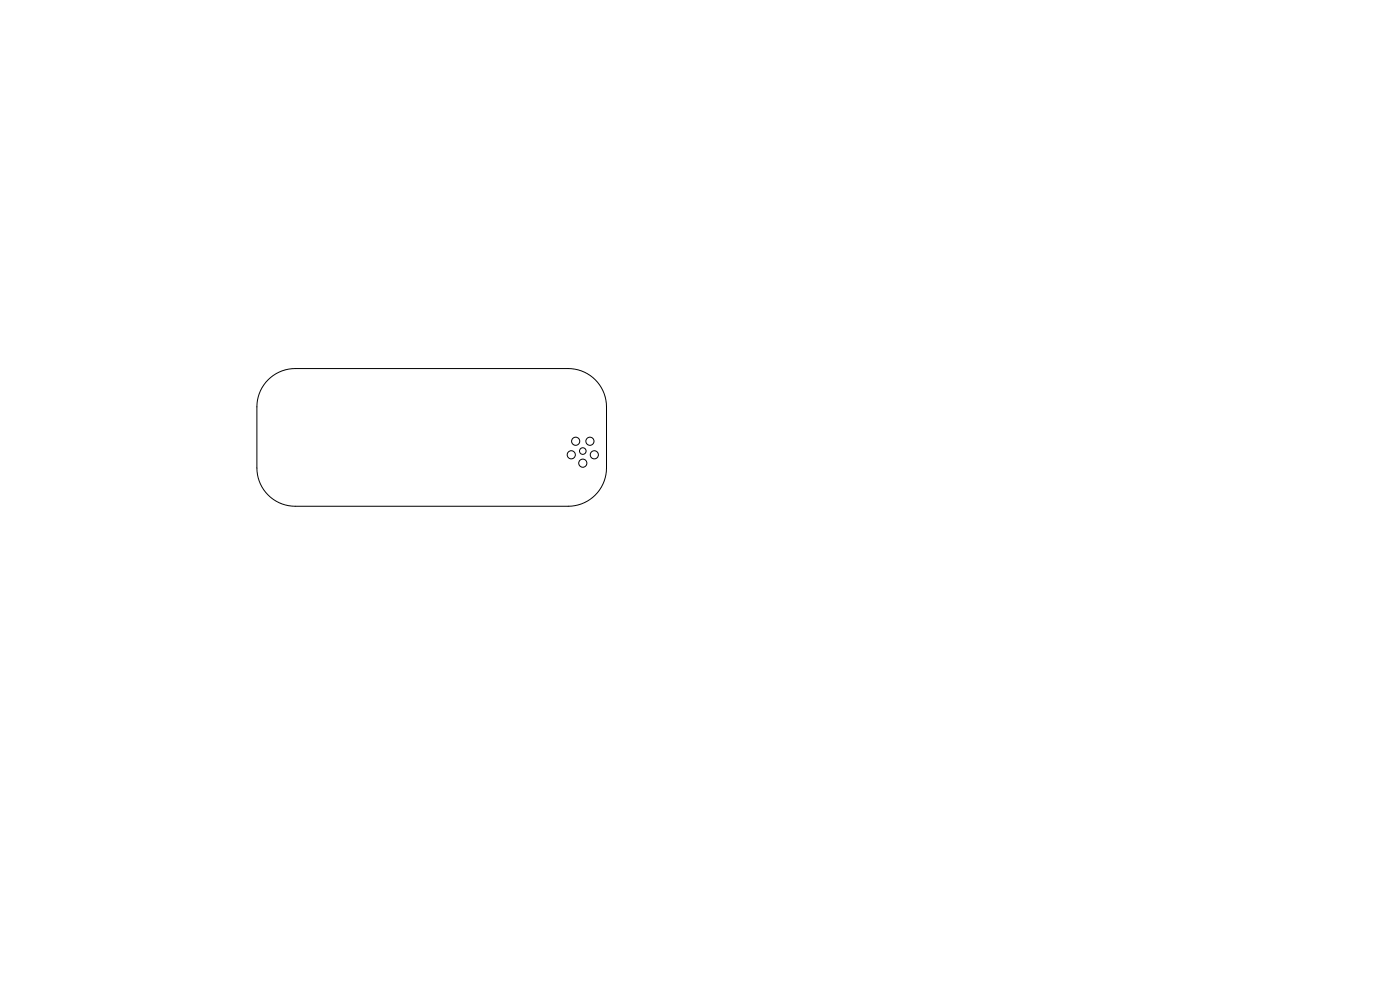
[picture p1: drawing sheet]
<svg xmlns="http://www.w3.org/2000/svg" width="297mm" height="210mm" viewBox="0 0 297 210" stroke-linecap="round" stroke-linejoin="round" font-family="sans-serif">
<g fill="none" stroke="#000" stroke-width=".21">
<path d="M56.9 80.6a8.1 8.1 0 0 1 5.7-2.4h57.9a8.1 8.1 0 0 1 8.2 8.1v13a8.1 8.1 0 0 1-8.2 8.1h-57.9a8.1 8.1 0 0 1-8.1-8.1v-13a8.1 8.1 0 0 1 2.4-5.7z"/>
<circle cx="121.2" cy="96.5" r=".86"/>
<circle cx="122.1" cy="93.6" r=".86"/>
<circle cx="123.6" cy="98.3" r=".86"/>
<circle cx="123.6" cy="95.7" r=".7"/>
<circle cx="125.1" cy="93.6" r=".86"/>
<circle cx="126.1" cy="96.5" r=".86"/>
</g>
</svg>
